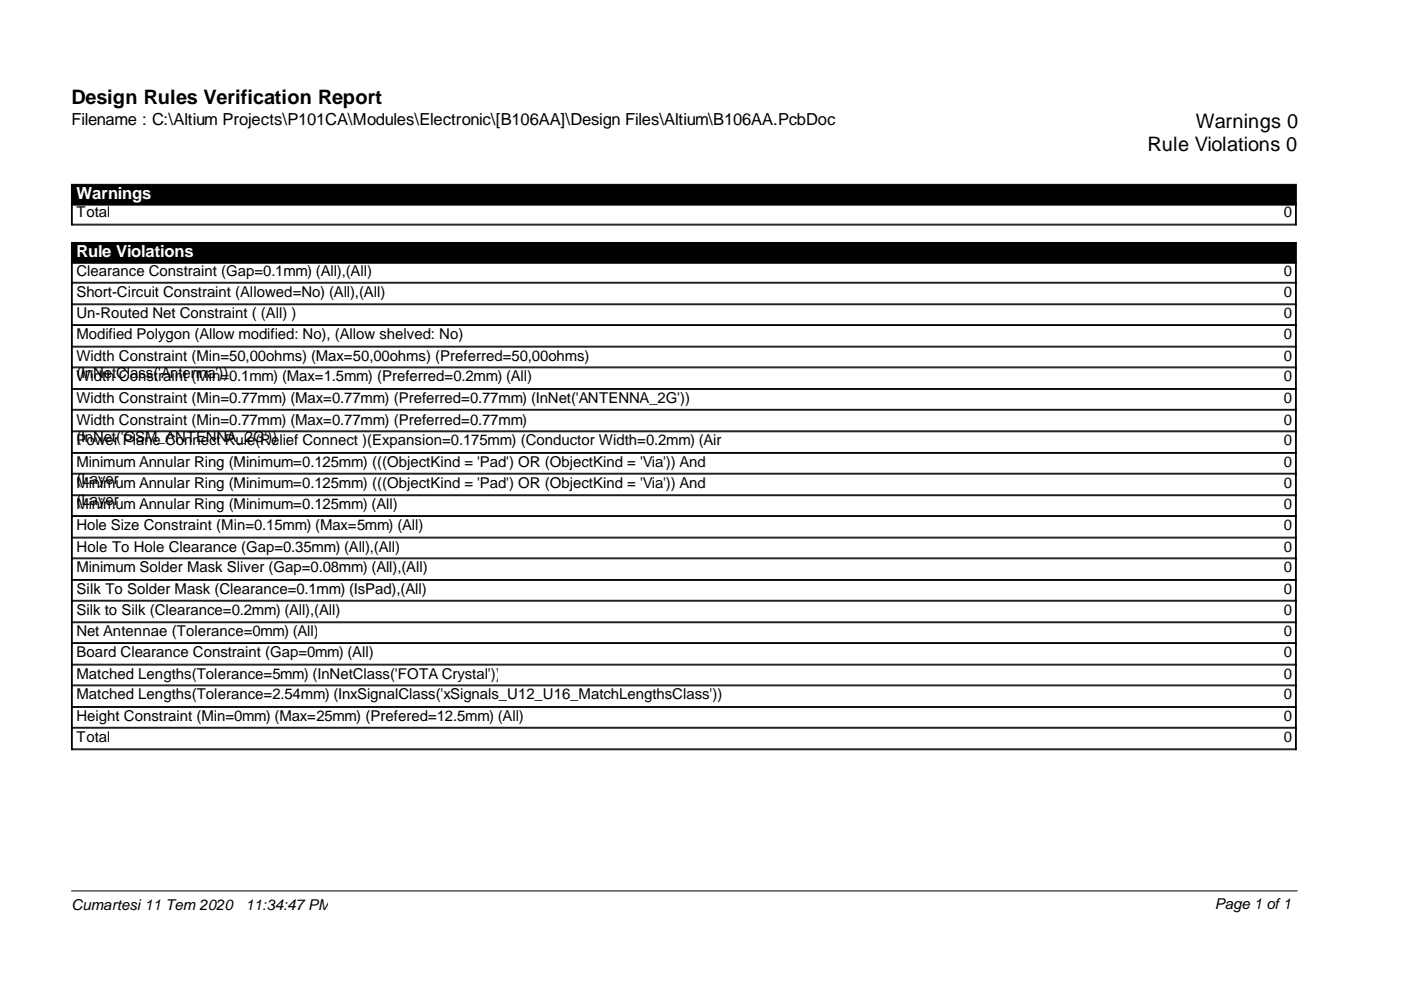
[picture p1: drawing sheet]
<svg xmlns="http://www.w3.org/2000/svg" width="297mm" height="210mm" viewBox="0 0 297 210" stroke-linecap="round" stroke-linejoin="round" font-family="sans-serif">
<defs><g id="words">
<g font-size="4.2">
<text x="15.2" y="22.1">Design Rules Verification Report</text>
<text x="253.5" y="27.1">Warnings 0</text>
<text x="243.3" y="32">Rule Violations 0</text>
</g>
<text font-size="3.5" x="15.2" y="26.6">Filename : C:\Altium Projects\P101CA\Modules\Electronic\[B106AA]\Design Files\Altium\B106AA.PcbDoc</text>
<g font-size="3.5" fill="#fff">
<text x="16.2" y="42.3">Warnings</text>
<text x="16.2" y="54.6">Rule Violations</text>
</g>
<g font-size="3.2">
<text x="16.2" y="46">Total</text>
<text x="272.2" y="46">0</text>
<text x="16.2" y="58.5">Clearance Constraint (Gap=0.1mm) (All),(All)</text>
<text x="272.2" y="58.5">0</text>
<text x="16.2" y="62.9">Short-Circuit Constraint (Allowed=No) (All),(All)</text>
<text x="272.2" y="62.9">0</text>
<text x="16.2" y="67.5">Un-Routed Net Constraint ( (All) )</text>
<text x="16.2" y="71.9">Modified Polygon (Allow modified: No), (Allow shelved: No)</text>
<text x="272.2" y="67.5">0</text>
<text x="272.2" y="71.9">0</text>
<text x="16.2" y="76.5">Width Constraint (Min=50,00ohms) (Max=50,00ohms) (Preferred=50,00ohms)</text>
<text x="272.2" y="76.5">0</text>
<text x="16.2" y="80.2">(InNetClass('Antenna'))</text>
<text x="16.2" y="80.9">Width Constraint (Min=0.1mm) (Max=1.5mm) (Preferred=0.2mm) (All)</text>
<text x="272.2" y="80.9">0</text>
<text x="16.2" y="85.4">Width Constraint (Min=0.77mm) (Max=0.77mm) (Preferred=0.77mm) (InNet('ANTENNA_2G'))</text>
<text x="272.2" y="85.4">0</text>
<text x="16.2" y="90">Width Constraint (Min=0.77mm) (Max=0.77mm) (Preferred=0.77mm)</text>
<text x="16.2" y="93.7">(InNet('GSM_ANTENNA_2G'))</text>
<text x="16.2" y="94.4">Power Plane Connect Rule(Relief Connect )(Expansion=0.175mm) (Conductor Width=0.2mm) (Air</text>
<text x="272.2" y="90">0</text>
<text x="272.2" y="94.4">0</text>
<text x="16.2" y="99">Minimum Annular Ring (Minimum=0.125mm) (((ObjectKind = 'Pad') OR (ObjectKind = 'Via')) And</text>
<text x="272.2" y="99">0</text>
<text x="16.2" y="102.7">(Layer</text>
<text x="16.2" y="103.4">Minimum Annular Ring (Minimum=0.125mm) (((ObjectKind = 'Pad') OR (ObjectKind = 'Via')) And</text>
<text x="16.2" y="107.1">(Layer</text>
<text x="16.2" y="108">Minimum Annular Ring (Minimum=0.125mm) (All)</text>
<text x="272.2" y="103.4">0</text>
<text x="272.2" y="108">0</text>
<text x="16.2" y="112.4">Hole Size Constraint (Min=0.15mm) (Max=5mm) (All)</text>
<text x="272.2" y="112.4">0</text>
<text x="16.2" y="116.9">Hole To Hole Clearance (Gap=0.35mm) (All),(All)</text>
<text x="272.2" y="116.9">0</text>
<text x="16.2" y="121.3">Minimum Solder Mask Sliver (Gap=0.08mm) (All),(All)</text>
<text x="16.2" y="125.9">Silk To Solder Mask (Clearance=0.1mm) (IsPad),(All)</text>
<text x="272.2" y="121.3">0</text>
<text x="272.2" y="125.9">0</text>
<text x="16.2" y="130.3">Silk to Silk (Clearance=0.2mm) (All),(All)</text>
<text x="272.2" y="130.3">0</text>
<text x="16.2" y="134.9">Net Antennae (Tolerance=0mm) (All)</text>
<text x="272.2" y="134.9">0</text>
<text x="16.2" y="139.3">Board Clearance Constraint (Gap=0mm) (All)</text>
<text x="16.2" y="143.9">Matched Lengths(Tolerance=5mm) (InNetClass('FOTA Crystal'))</text>
<text x="272.2" y="139.3">0</text>
<text x="272.2" y="143.9">0</text>
<text x="16.2" y="148.3">Matched Lengths(Tolerance=2.54mm) (InxSignalClass('xSignals_U12_U16_MatchLengthsClass'))</text>
<text x="272.2" y="148.3">0</text>
<text x="16.2" y="152.9">Height Constraint (Min=0mm) (Max=25mm) (Prefered=12.5mm) (All)</text>
<text x="272.2" y="152.9">0</text>
<text x="16.2" y="157.3">Total</text>
<text x="272.2" y="157.3">0</text>
<text x="15.2" y="193">Cumartesi 11 Tem 2020</text>
<text x="52" y="193">11:34:47 PM</text>
<text x="257.6" y="192.8">Page 1 of 1</text>
</g>
</g></defs>
<path d="M15.2 39.1h259.6v4.4h-259.6zM15.2 51.4h259.6v4.4h-259.6z" fill="#000" stroke="#000" stroke-width=".21"/>
<g fill="none" stroke="#000" stroke-width=".21">
<path d="M15.2 43.1v4.6h259.6v-4.6M15.2 47.5h259.6M15.2 55.6v103.4h259.6v-103.4M15.2 59.9h259.6M15.3 43.1v4.6M15.3 55.6v103.4M274.7 43.1v4.6M274.7 55.6v103.4M15.2 60h259.6M15.2 64.6h259.6M15.2 64.4h259.6M15.2 69h259.6"/>
<path d="M15.2 68.8h259.6M15.2 73.6h259.6M15.2 73.4h259.6M15.2 78h259.6M15.2 77.8h259.6M15.2 82.6h259.6M15.2 82.4h259.6M15.2 87h259.6M15.2 86.8h259.6M15.2 91.5h259.6M15.2 91.4h259.6M15.2 96.1h259.6"/>
<path d="M15.2 95.9h259.6M15.2 100.5h259.6M15.2 100.3h259.6M15.2 105.1h259.6M15.2 104.9h259.6M15.2 109.5h259.6M15.2 109.3h259.6M15.2 114.1h259.6M15.2 113.9h259.6M15.2 118.5h259.6M15.2 118.3h259.6M15.2 123.1h259.6"/>
<path d="M15.2 122.9h259.6M15.2 127.5h259.6M15.2 127.3h259.6M15.2 132h259.6M15.2 131.9h259.6M15.2 136.4h259.6M15.2 136.3h259.6M15.2 141h259.6M15.2 140.8h259.6M15.2 145.4h259.6M15.2 145.2h259.6M15.2 150h259.6"/>
<path d="M15.2 149.8h259.6M15.2 154.4h259.6M15.2 154.2h259.6M15.2 158.8h259.6M15.2 188.9h259.8"/>
</g>
<use href="#words"/>
</svg>
